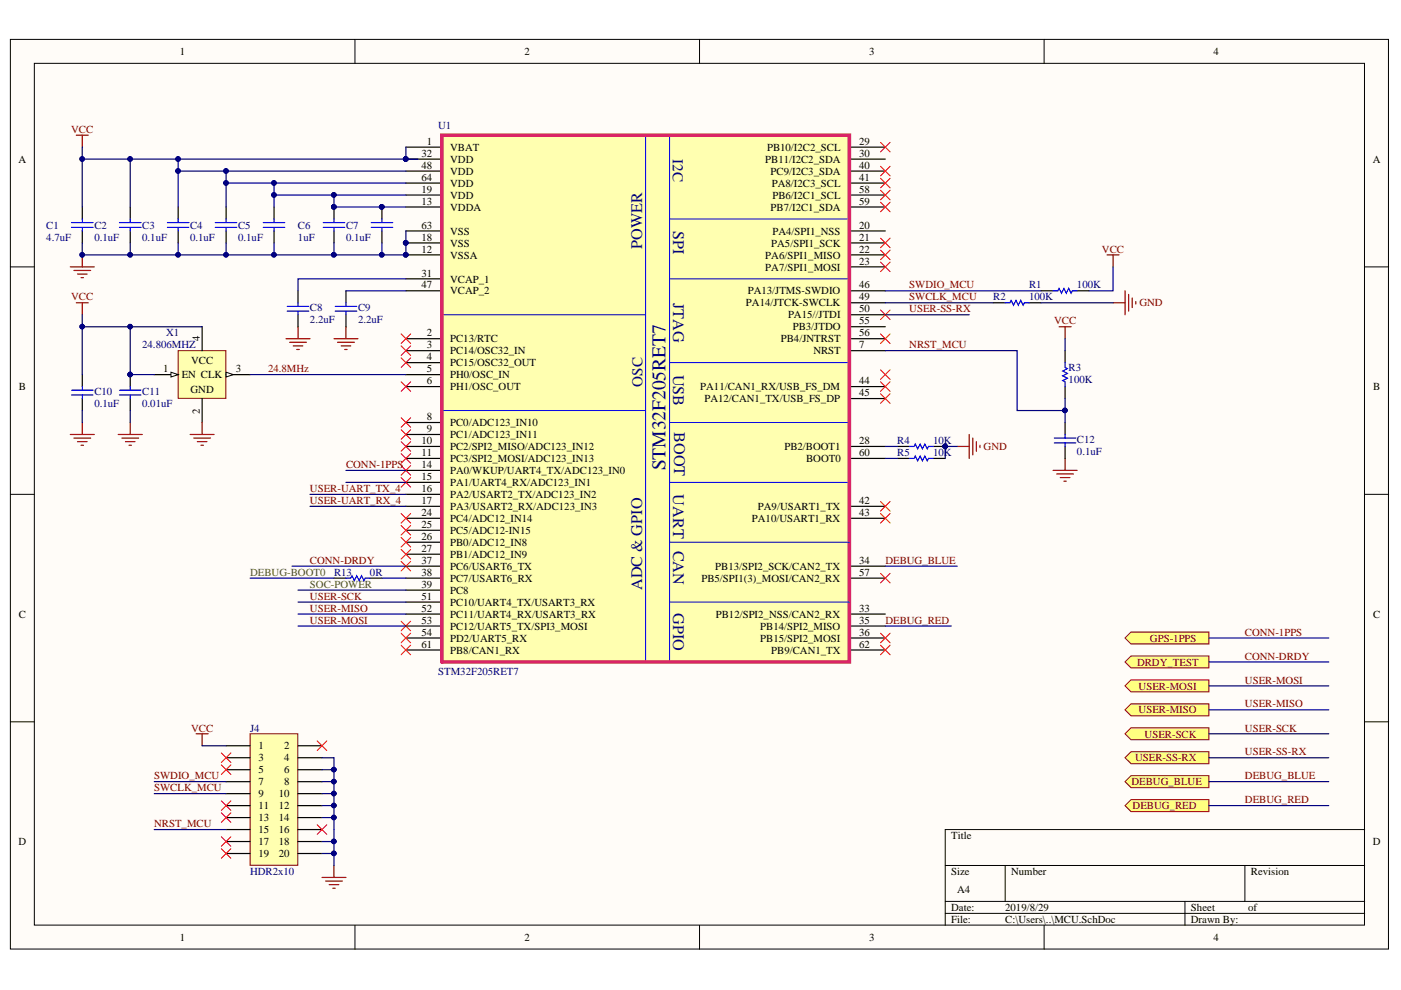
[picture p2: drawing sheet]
<svg xmlns="http://www.w3.org/2000/svg" width="297mm" height="210mm" viewBox="0 0 297 210" stroke-linecap="round" stroke-linejoin="round" font-family="sans-serif">
<defs><g id="words">
<text font-size="4.1" fill="#000080" x="141.1" y="99.7" transform="rotate(-90 141.1 99.7)">STM32F205RET7</text>
<g font-size="3.4" fill="#000080">
<text x="136.1" y="52.8" transform="rotate(-90 136.1 52.8)">POWER</text>
<text x="142.7" y="49" transform="rotate(90 142.7 49)">SPI</text>
<text x="142.7" y="64.2" transform="rotate(90 142.7 64.2)">JTAG</text>
<text x="142.7" y="79.4" transform="rotate(90 142.7 79.4)">USB</text>
<text x="143" y="91.6" transform="rotate(90 143 91.6)">BOOT</text>
<text x="142.7" y="104.8" transform="rotate(90 142.7 104.8)">UART</text>
<text x="142.7" y="116.8" transform="rotate(90 142.7 116.8)">CAN</text>
<text x="136.1" y="125.1" transform="rotate(-90 136.1 125.1)">ADC &amp; GPIO</text>
<text x="142.7" y="129.9" transform="rotate(90 142.7 129.9)">GPIO</text>
</g>
<g font-size="3.2" fill="#000080">
<text x="142.7" y="33.8" transform="rotate(90 142.7 33.8)">I2C</text>
<text x="136.2" y="81.9" transform="rotate(-90 136.2 81.9)">OSC</text>
</g>
<g font-size="2.3">
<text x="38.1" y="11.7">1</text>
<text x="111.2" y="11.7">2</text>
<text x="184.3" y="11.7">3</text>
<text x="257.3" y="11.7">4</text>
<text x="3.9" y="34.5">A</text>
<text x="89.4" y="33.2">32</text>
<text x="89.4" y="35.8">48</text>
<text x="90.5" y="30.7">1</text>
<text x="95.4" y="32">VBAT</text>
<text x="95.4" y="34.5">VDD</text>
<text x="162.3" y="34.5">PB11/I2C2_SDA</text>
<text x="162.6" y="32">PB10/I2C2_SCL</text>
<text x="182.1" y="30.7">29</text>
<text x="182.1" y="33.2">30</text>
<text x="182.1" y="35.8">40</text>
<text x="291.1" y="34.5">A</text>
<text x="89.4" y="40.8">19</text>
<text x="89.4" y="38.3">64</text>
<text x="95.4" y="37">VDD</text>
<text x="95.4" y="39.6">VDD</text>
<text x="163.4" y="37">PC9/I2C3_SDA</text>
<text x="163.6" y="39.6">PA8/I2C3_SCL</text>
<text x="182.1" y="38.3">41</text>
<text x="182.1" y="40.8">58</text>
<text x="89.4" y="43.4">13</text>
<text x="95.4" y="44.7">VDDA</text>
<text x="95.4" y="42.1">VDD</text>
<text x="163.4" y="44.7">PB7/I2C1_SDA</text>
<text x="163.8" y="42.1">PB6/I2C1_SCL</text>
<text x="182.1" y="43.4">59</text>
<text x="89.4" y="53.6">12</text>
<text x="89.4" y="51">18</text>
<text x="89.4" y="48.5">63</text>
<text x="95.4" y="52.3">VSS</text>
<text x="95.4" y="49.7">VSS</text>
<text x="163.5" y="52.3">PA5/SPI1_SCK</text>
<text x="163.8" y="49.7">PA4/SPI1_NSS</text>
<text x="182.1" y="48.5">20</text>
<text x="182.1" y="51">21</text>
<text x="182.1" y="53.6">22</text>
<text x="89.4" y="58.6">31</text>
<text x="95.4" y="54.8">VSSA</text>
<text x="95.4" y="59.9">VCAP_1</text>
<text x="162.3" y="54.8">PA6/SPI1_MISO</text>
<text x="162.3" y="57.4">PA7/SPI1_MOSI</text>
<text x="182.1" y="56.1">23</text>
<text x="89.4" y="61.2">47</text>
<text x="95.4" y="62.4">VCAP_2</text>
<text x="158.1" y="65">PA14/JTCK-SWCLK</text>
<text x="158.5" y="62.4">PA13/JTMS-SWDIO</text>
<text x="182.1" y="61.2">46</text>
<text x="182.1" y="63.7">49</text>
<text x="90.5" y="71.3">2</text>
<text x="167.1" y="67.5">PA15//JTDI</text>
<text x="168.1" y="70">PB3/JTDO</text>
<text x="182.1" y="66.2">50</text>
<text x="182.1" y="68.8">55</text>
<text x="182.1" y="71.3">56</text>
<text x="40.5" y="77.2">VCC</text>
<text x="42.4" y="72.3" transform="rotate(-90 42.4 72.3)">4</text>
<text x="90.5" y="73.8">3</text>
<text x="90.5" y="76.4">4</text>
<text x="95.4" y="72.6">PC13/RTC</text>
<text x="95.4" y="75.1">PC14/OSC32_IN</text>
<text x="95.4" y="77.7">PC15/OSC32_OUT</text>
<text x="165.5" y="72.6">PB4/JNTRST</text>
<text x="172.4" y="75.1">NRST</text>
<text x="182.1" y="73.8">7</text>
<text x="4" y="82.8">B</text>
<text x="34.6" y="78.9">1</text>
<text x="38.5" y="80.2">EN CLK</text>
<text x="40.4" y="83.3">GND</text>
<text x="50" y="78.9">3</text>
<text x="90.5" y="78.9">5</text>
<text x="90.5" y="81.5">6</text>
<text x="95.4" y="80.2">PH0/OSC_IN</text>
<text x="95.4" y="82.8">PH1/OSC_OUT</text>
<text x="148.5" y="82.8">PA11/CAN1_RX/USB_FS_DM</text>
<text x="182.1" y="81.5">44</text>
<text x="291.1" y="82.8">B</text>
<text x="42.4" y="87.7" transform="rotate(-90 42.4 87.7)">2</text>
<text x="90.5" y="89.1">8</text>
<text x="149.4" y="85.3">PA12/CAN1_TX/USB_FS_DP</text>
<text x="182.1" y="84">45</text>
<text x="89.4" y="94.2">10</text>
<text x="90.5" y="91.6">9</text>
<text x="95.4" y="90.4">PC0/ADC123_IN10</text>
<text x="95.4" y="92.9">PC1/ADC123_IN11</text>
<text x="95.4" y="95.4">PC2/SPI2_MISO/ADC123_IN12</text>
<text x="166.3" y="95.4">PB2/BOOT1</text>
<text x="182.1" y="94.2">28</text>
<text x="89.4" y="96.7">11</text>
<text x="89.4" y="99.2">14</text>
<text x="89.4" y="101.8">15</text>
<text x="95.4" y="98">PC3/SPI2_MOSI/ADC123_IN13</text>
<text x="95.4" y="100.5">PA0/WKUP/UART4_TX/ADC123_IN0</text>
<text x="170.9" y="98">BOOT0</text>
<text x="182.1" y="96.7">60</text>
<text x="89.4" y="104.3">16</text>
<text x="89.4" y="106.9">17</text>
<text x="95.4" y="103.1">PA1/UART4_RX/ADC123_IN1</text>
<text x="95.4" y="105.6">PA2/USART2_TX/ADC123_IN2</text>
<text x="182.1" y="106.9">42</text>
<text x="89.4" y="109.4">24</text>
<text x="89.4" y="111.9">25</text>
<text x="95.4" y="108.1">PA3/USART2_RX/ADC123_IN3</text>
<text x="95.4" y="110.7">PC4/ADC12_IN14</text>
<text x="95.4" y="113.2">PC5/ADC12-IN15</text>
<text x="159.4" y="110.7">PA10/USART1_RX</text>
<text x="160.7" y="108.1">PA9/USART1_TX</text>
<text x="182.1" y="109.4">43</text>
<text x="89.4" y="114.5">26</text>
<text x="89.4" y="117">27</text>
<text x="89.4" y="119.5">37</text>
<text x="95.4" y="115.7">PB0/ADC12_IN8</text>
<text x="95.4" y="118.3">PB1/ADC12_IN9</text>
<text x="182.1" y="119.5">34</text>
<text x="89.4" y="122.1">38</text>
<text x="89.4" y="124.6">39</text>
<text x="95.4" y="120.8">PC6/USART6_TX</text>
<text x="95.4" y="123.3">PC7/USART6_RX</text>
<text x="95.4" y="125.9">PC8</text>
<text x="148.7" y="123.3">PB5/SPI1(3)_MOSI/CAN2_RX</text>
<text x="151.6" y="120.8">PB13/SPI2_SCK/CAN2_TX</text>
<text x="182.1" y="122.1">57</text>
<text x="4" y="131">C</text>
<text x="89.4" y="127.1">51</text>
<text x="89.4" y="129.7">52</text>
<text x="95.4" y="128.4">PC10/UART4_TX/USART3_RX</text>
<text x="95.4" y="131">PC11/UART4_RX/USART3_RX</text>
<text x="151.8" y="131">PB12/SPI2_NSS/CAN2_RX</text>
<text x="182.1" y="129.7">33</text>
<text x="291.1" y="131">C</text>
<text x="89.4" y="132.3">53</text>
<text x="89.4" y="134.8">54</text>
<text x="89.4" y="137.3">61</text>
<text x="95.4" y="133.5">PC12/UART5_TX/SPI3_MOSI</text>
<text x="95.4" y="136.1">PD2/UART5_RX</text>
<text x="161.2" y="133.5">PB14/SPI2_MISO</text>
<text x="161.2" y="136.1">PB15/SPI2_MOSI</text>
<text x="182.1" y="132.3">35</text>
<text x="182.1" y="134.8">36</text>
<text x="182.1" y="137.3">62</text>
<text x="95.4" y="138.6">PB8/CAN1_RX</text>
<text x="163.5" y="138.6">PB9/CAN1_TX</text>
<text x="54.8" y="158.9">1</text>
<text x="54.8" y="161.4">3</text>
<text x="60.3" y="158.9">2</text>
<text x="60.3" y="161.4">4</text>
<text x="54.8" y="164">5</text>
<text x="54.8" y="166.5">7</text>
<text x="60.3" y="164">6</text>
<text x="60.3" y="166.5">8</text>
<text x="54.8" y="169">9</text>
<text x="54.8" y="171.6">11</text>
<text x="59.1" y="169">10</text>
<text x="59.1" y="171.6">12</text>
<text x="3.9" y="179.2">D</text>
<text x="54.8" y="174.1">13</text>
<text x="54.8" y="176.6">15</text>
<text x="54.8" y="179.2">17</text>
<text x="59.1" y="174.1">14</text>
<text x="59.1" y="176.6">16</text>
<text x="59.1" y="179.2">18</text>
<text x="201.7" y="177.9">Title</text>
<text x="291.1" y="179.2">D</text>
<text x="54.8" y="181.8">19</text>
<text x="59.1" y="181.8">20</text>
<text x="201.7" y="185.6">Size</text>
<text x="214.4" y="185.6">Number</text>
<text x="265.2" y="185.6">Revision</text>
<text x="202.9" y="189.4">A4</text>
<text x="201.7" y="193.2">Date:</text>
<text x="201.7" y="195.7">File:</text>
<text x="213.1" y="193.2">2019/8/29</text>
<text x="213.1" y="195.7">C:\Users\..\MCU.SchDoc</text>
<text x="252.5" y="193.2">Sheet</text>
<text x="252.5" y="195.7">Drawn By:</text>
<text x="264.6" y="193.2">of</text>
<text x="38.1" y="199.5">1</text>
<text x="111.2" y="199.5">2</text>
<text x="184.3" y="199.5">3</text>
<text x="257.3" y="199.5">4</text>
</g>
<g font-size="2.3" fill="#800000">
<text x="15.1" y="28.2">VCC</text>
<text x="233.6" y="53.6">VCC</text>
<text x="15.1" y="63.7">VCC</text>
<text x="192.8" y="61.2">SWDIO_MCU</text>
<text x="192.8" y="63.7">SWCLK_MCU</text>
<text x="241.6" y="65">GND</text>
<text x="192.8" y="66.2">USER-SS-RX</text>
<text x="223.5" y="68.8">VCC</text>
<text x="192.8" y="73.8">NRST_MCU</text>
<text x="56.8" y="78.9">24.8MHz</text>
<text x="208.6" y="95.4">GND</text>
<text x="73.4" y="99.2">CONN-1PPS</text>
<text x="65.7" y="106.9">USER-UART_RX_4</text>
<text x="65.7" y="104.3">USER-UART_TX_4</text>
<text x="65.7" y="119.5">CONN-DRDY</text>
<text x="187.7" y="119.5">DEBUG_BLUE</text>
<text x="65.7" y="129.7">USER-MISO</text>
<text x="65.7" y="127.1">USER-SCK</text>
<text x="65.7" y="132.3">USER-MOSI</text>
<text x="187.7" y="132.3">DEBUG_RED</text>
<text x="243.8" y="136.1">GPS-1PPS</text>
<text x="263.9" y="134.8">CONN-1PPS</text>
<text x="241.1" y="141.1">DRDY_TEST</text>
<text x="263.9" y="139.9">CONN-DRDY</text>
<text x="241.4" y="146.2">USER-MOSI</text>
<text x="263.9" y="144.9">USER-MOSI</text>
<text x="263.9" y="150">USER-MISO</text>
<text x="40.5" y="155.1">VCC</text>
<text x="241.4" y="151.3">USER-MISO</text>
<text x="263.9" y="155.1">USER-SCK</text>
<text x="240.6" y="161.4">USER-SS-RX</text>
<text x="242.7" y="156.4">USER-SCK</text>
<text x="263.9" y="160.2">USER-SS-RX</text>
<text x="32.7" y="165.2">SWDIO_MCU</text>
<text x="32.7" y="167.8">SWCLK_MCU</text>
<text x="239.9" y="166.5">DEBUG_BLUE</text>
<text x="263.9" y="165.2">DEBUG_BLUE</text>
<text x="240.1" y="171.6">DEBUG_RED</text>
<text x="263.9" y="170.3">DEBUG_RED</text>
<text x="32.7" y="175.4">NRST_MCU</text>
</g>
<g font-size="2.3" fill="#000080">
<text x="92.9" y="27.4">U1</text>
<text x="9.8" y="48.5">C1</text>
<text x="9.8" y="51">4.7uF</text>
<text x="20" y="48.5">C2</text>
<text x="20" y="51">0.1uF</text>
<text x="30.1" y="48.5">C3</text>
<text x="30.1" y="51">0.1uF</text>
<text x="40.3" y="48.5">C4</text>
<text x="40.3" y="51">0.1uF</text>
<text x="50.5" y="48.5">C5</text>
<text x="50.5" y="51">0.1uF</text>
<text x="63.2" y="48.5">C6</text>
<text x="63.2" y="51">1uF</text>
<text x="73.4" y="48.5">C7</text>
<text x="73.4" y="51">0.1uF</text>
<text x="65.7" y="66">C8</text>
<text x="75.9" y="66">C9</text>
<text x="210.6" y="63.7">R2</text>
<text x="218.2" y="61.2">R1</text>
<text x="218.2" y="63.7">100K</text>
<text x="228.3" y="61.2">100K</text>
<text x="35.2" y="71.3">X1</text>
<text x="65.7" y="68.5">2.2uF</text>
<text x="75.9" y="68.5">2.2uF</text>
<text x="30.1" y="73.8">24.806MHZ</text>
<text x="20" y="83.8">C10</text>
<text x="30.1" y="83.8">C11</text>
<text x="226.6" y="78.7">R3</text>
<text x="226.6" y="81.2">100K</text>
<text x="20" y="86.3">0.1uF</text>
<text x="30.1" y="86.3">0.01uF</text>
<text x="190.2" y="94.2">R4</text>
<text x="197.9" y="94.2">10K</text>
<text x="228.3" y="93.9">C12</text>
<text x="190.2" y="96.7">R5</text>
<text x="197.9" y="96.7">10K</text>
<text x="228.3" y="96.4">0.1uF</text>
<text x="70.8" y="122.1">R13</text>
<text x="78.4" y="122.1">0R</text>
<text x="92.9" y="143.2">STM32F205RET7</text>
<text x="53" y="155.1">J4</text>
<text x="53" y="185.6">HDR2x10</text>
</g>
<g font-size="2.3" fill="#38761d">
<text x="53" y="122.1">DEBUG-BOOT0</text>
<text x="65.7" y="124.6">SOC-POWER</text>
</g>
</g></defs>
<g fill="#fffcf8" stroke="#000" stroke-width=".21">
<path d="M2.2 8.4h292.2v192.8h-292.2z"/>
<path d="M7.3 13.4h282v182.7h-282z"/>
</g>
<g fill="none" stroke="#000" stroke-width=".21">
<path d="M75.3 8.4v5M148.3 8.4v5M221.4 8.4v5M2.2 56.6h5.1M289.3 56.6h5.1M2.2 104.8h5.1M289.3 104.8h5.1M2.2 153h5.1M289.3 153h5.1M289.3 175.9h-88.9v20.3M75.3 196.2v5.1M148.3 196.2v5.1"/>
<path d="M200.4 183.5h88.9M200.4 191.1h88.9M200.4 193.7h88.9M213.1 183.5v7.6M221.4 196.2v5.1M251.2 191.1v5.1M263.9 183.5v7.6"/>
</g>
<path d="M93.7 28.7h86.3v111.6h-86.3z" fill="#ffffb0" stroke="#800000" stroke-width=".21"/>
<g fill="none" stroke="#000" stroke-width=".25">
<path d="M86.1 31.2h7.6M86.1 33.7h7.6M86.1 36.3h7.6M86.1 38.8h7.6M180.1 31.2h7.6M180.1 33.7h7.6M180.1 36.3h7.6M180.1 38.8h7.6M86.1 54h7.6M86.1 43.9h7.6M86.1 51.5h7.6M86.1 41.4h7.6"/>
<path d="M86.1 49h7.6M86.1 59.1h7.6M180.1 54h7.6M180.1 43.9h7.6M180.1 51.5h7.6M180.1 41.4h7.6M180.1 49h7.6M180.1 56.6h7.6M86.1 71.8h7.6M86.1 74.4h7.6M86.1 76.9h7.6M86.1 79.4h7.6"/>
<path d="M86.1 61.7h7.6M180.1 71.8h7.6M180.1 74.4h7.6M180.1 61.7h7.6M180.1 64.2h7.6M180.1 66.7h7.6M180.1 69.3h7.6M86.1 82h7.6M86.1 89.6h7.6M86.1 92.1h7.6M86.1 94.7h7.6M86.1 97.2h7.6"/>
<path d="M86.1 99.7h7.6M180.1 82h7.6M180.1 94.7h7.6M180.1 97.2h7.6M180.1 84.5h7.6M86.1 102.3h7.6M86.1 104.8h7.6M86.1 107.4h7.6M86.1 109.9h7.6M86.1 112.4h7.6M86.1 115h7.6M86.1 117.5h7.6"/>
<path d="M180.1 107.4h7.6M180.1 109.9h7.6M86.1 130.2h7.6M86.1 120h7.6M86.1 132.7h7.6M86.1 135.3h7.6M86.1 122.6h7.6M86.1 125.1h7.6M86.1 127.7h7.6M86.1 137.8h7.6M180.1 130.2h7.6M180.1 120h7.6"/>
<path d="M180.1 132.7h7.6M180.1 135.3h7.6M180.1 122.6h7.6M180.1 137.8h7.6"/>
</g>
<g fill="#000080" stroke="#000080" stroke-width=".21">
<circle cx="86" cy="54" r=".49"/>
<circle cx="86" cy="51.5" r=".49"/>
<circle cx="86" cy="33.7" r=".49"/>
</g>
<path d="M136.9 28.7v111.6M142 28.7v111.6M142 46.4h38.1M142 59.1h38.1M93.7 66.7h43.2M142 76.9h38.1M93.7 87h43.2M142 89.6h38.1M142 102.3h38.1M142 115h38.1M142 127.7h38.1" fill="none" stroke="#00f" stroke-width=".21"/>
<path d="M93.7 28.7h86.4v111.6h-86.4z" fill="none" stroke="#da2467" stroke-width=".76"/>
<g fill="none" stroke="#f00" stroke-width=".21">
<path d="M85 70.8l2.1 2M85 73.3l2.1 2.1M85 75.9l2.1 2M87.1 70.8l-2.1 2M87.1 73.3l-2.1 2.1M87.1 75.9l-2.1 2M186.7 78.4l2 2M186.7 70.8l2 2M188.7 78.4l-2 2M188.7 70.8l-2 2M85 81l2.1 2M85 88.6l2.1 2"/>
<path d="M85 98.7l2.1 2.1M85 91.1l2.1 2M87.1 81l-2.1 2M87.1 88.6l-2.1 2M87.1 98.7l-2.1 2.1M87.1 91.1l-2.1 2M186.7 83.5l2 2M186.7 81l2 2M188.7 83.5l-2 2M188.7 81l-2 2M85 119l2.1 2.1M85 101.3l2.1 2"/>
<path d="M85 111.4l2.1 2M85 114l2.1 2M87.1 119l-2.1 2.1M87.1 101.3l-2.1 2M87.1 111.4l-2.1 2M87.1 114l-2.1 2M85 131.7l2.1 2M87.1 131.7l-2.1 2"/>
</g>
<path d="M37.8 74.4h10.1v10.1h-10.1z" fill="#ffffb0" stroke="#800000" stroke-width=".21"/>
<path d="M32.7 79.4h5.1" fill="none" stroke="#000" stroke-width=".25"/>
<path d="M36.3 78.9l1.5 .5-1.5 .5z" fill="#fffcf8"/>
<path d="M36.3 78.9l1.5 .5-1.5 .5z" fill="none" stroke="#000" stroke-width=".21"/>
<path d="M47.9 79.4h5.1M42.9 84.5v5.1" fill="none" stroke="#000" stroke-width=".25"/>
<path d="M47.9 78.9l1.6 .5-1.6 .5z" fill="#fffcf8"/>
<path d="M47.9 78.9l1.6 .5-1.6 .5z" fill="none" stroke="#000" stroke-width=".21"/>
<g fill="none" stroke="#000" stroke-width=".25">
<path d="M17.4 43.9v2.5M17.4 49v2.5M27.6 43.9v2.5M27.6 49v2.5M37.8 43.9v2.5M37.8 49v2.5M47.9 43.9v2.5M47.9 49v2.5M58.1 43.9v2.5M58.1 49v2.5M70.8 43.9v2.5M70.8 49v2.5"/>
<path d="M81 43.9v2.5M81 49v2.5M17.4 79.4v2.6M27.6 79.4v2.6M42.9 69.3v5.1M63.2 61.7v2.5M63.2 66.7v2.6M73.4 61.7v2.5M73.4 66.7v2.6M225.8 74.4v2.5M17.4 84.5v2.5M27.6 84.5v2.5"/>
<path d="M190.2 94.7h2.6M190.2 97.2h2.6M197.9 94.7h2.5M197.9 97.2h2.5M225.8 82v2.5M225.8 89.6v2.5M225.8 94.7v2.5"/>
</g>
<g fill="none" stroke="#800000" stroke-width=".25">
<path d="M16.2 28.7h2.5M17.4 28.7v2.5M14.9 56.6h5.1M15.7 57.3h3.5M16.4 58.1h2.1M17.2 58.9h.5M17.4 54v2.6M16.2 64.2h2.5M17.4 64.2v2.5M60.6 71.8h5.1M61.4 72.6h3.6M62.2 73.3h2"/>
<path d="M62.9 74.1h.5M63.2 69.3v2.5M70.8 71.8h5.1M71.6 72.6h3.5M72.3 73.3h2.1M73.1 74.1h.5M73.4 69.3v2.5M224.5 69.3h2.6M225.8 69.3v2.5M14.9 92.1h5.1M15.7 92.9h3.5M16.4 93.6h2.1"/>
<path d="M17.2 94.4h.5M17.4 89.6v2.5M25.1 92.1h5.1M25.8 92.9h3.6M26.6 93.6h2M27.4 94.4h.5M27.6 89.6v2.5M40.3 92.1h5.1M41.1 92.9h3.5M41.8 93.6h2.1M42.6 94.4h.5M42.9 89.6v2.5"/>
<path d="M202.9 94.7h2.6M205.5 92.1v5.1M206.3 92.9v3.5M207 93.6v2.1M207.8 94.4v.5M223.3 99.7h5.1M225.8 97.2v2.5M224 100.5h3.6M224.8 101.3h2M225.6 102h.5"/>
</g>
<g fill="#000080" stroke="#000080" stroke-width=".21">
<circle cx="17.4" cy="54" r=".48"/>
<circle cx="200.4" cy="94.6" r=".48"/>
<circle cx="27.6" cy="79.4" r=".48"/>
<circle cx="70.8" cy="43.9" r=".49"/>
<circle cx="80.9" cy="43.9" r=".49"/>
<circle cx="70.8" cy="41.3" r=".49"/>
<circle cx="80.9" cy="54" r=".49"/>
<circle cx="58.1" cy="54" r=".48"/>
<circle cx="47.9" cy="54" r=".48"/>
<circle cx="37.7" cy="54" r=".48"/>
<circle cx="27.6" cy="54" r=".48"/>
<circle cx="37.7" cy="33.7" r=".48"/>
<circle cx="37.7" cy="36.2" r=".48"/>
<circle cx="47.9" cy="36.2" r=".48"/>
<circle cx="47.9" cy="38.8" r=".48"/>
<circle cx="58.1" cy="38.8" r=".48"/>
<circle cx="58.1" cy="41.3" r=".48"/>
<circle cx="86" cy="33.7" r=".49"/>
<circle cx="27.6" cy="69.2" r=".48"/>
<circle cx="17.4" cy="69.2" r=".48"/>
<circle cx="70.8" cy="54" r=".49"/>
<circle cx="86" cy="54" r=".49"/>
<circle cx="86" cy="51.5" r=".49"/>
<circle cx="27.6" cy="33.7" r=".48"/>
<circle cx="17.4" cy="33.7" r=".48"/>
<circle cx="225.8" cy="87" r=".49"/>
</g>
<g fill="none" stroke="#f00" stroke-width=".21">
<path d="M186.7 35.3l2 2M186.7 30.2l2 2M186.7 37.8l2 2M188.7 35.3l-2 2M188.7 30.2l-2 2M188.7 37.8l-2 2M186.7 50.5l2 2M186.7 53l2 2.1M186.7 55.6l2 2M186.7 40.3l2 2.1M186.7 42.9l2 2M188.7 50.5l-2 2"/>
<path d="M188.7 53l-2 2.1M188.7 55.6l-2 2M188.7 40.3l-2 2.1M188.7 42.9l-2 2M186.7 65.7l2 2.1M188.7 65.7l-2 2.1M85 93.6l2.1 2.1M85 96.2l2.1 2M87.1 93.6l-2.1 2.1M87.1 96.2l-2.1 2M85 108.9l2.1 2M85 116.5l2.1 2"/>
<path d="M87.1 108.9l-2.1 2M87.1 116.5l-2.1 2M85 136.8l2.1 2M87.1 136.8l-2.1 2M186.7 121.6l2 2M186.7 134.3l2 2M186.7 136.8l2 2M188.7 121.6l-2 2M188.7 134.3l-2 2M188.7 136.8l-2 2"/>
</g>
<g fill="none" stroke="#00f" stroke-width=".25">
<path d="M15.2 48.2h4.5M15.2 47.2h4.5M17.4 46.4v.8M17.4 48.2v.8M25.3 48.2h4.6M25.3 47.2h4.6M27.6 46.4v.8M27.6 48.2v.8M35.5 48.2h4.6M35.5 47.2h4.6M37.8 46.4v.8M37.8 48.2v.8"/>
<path d="M45.7 48.2h4.5M45.7 47.2h4.5M47.9 46.4v.8M47.9 48.2v.8M55.8 48.2h4.6M55.8 47.2h4.6M58.1 46.4v.8M58.1 48.2v.8M68.5 48.2h4.6M68.5 47.2h4.6M70.8 46.4v.8M70.8 48.2v.8"/>
<path d="M78.7 48.2h4.6M78.7 47.2h4.6M81 46.4v.8M81 48.2v.8M60.9 66h4.6M60.9 65h4.6M63.2 64.2v.8M63.2 66v.7M71.1 66h4.5M71.1 65h4.5M73.4 64.2v.8M73.4 66v.7"/>
<path d="M225.8 76.9v1l.5 .3-1 .5 1 .5-1 .5 1 .5-1 .5 .5 .3v1M15.2 83.7h4.5M15.2 82.7h4.5M17.4 82v.7M17.4 83.7v.8M25.3 83.7h4.6M25.3 82.7h4.6M27.6 82v.7M27.6 83.7v.8M192.8 94.7h1l.3-.5 .5 1 .5-1 .5 1 .5-1 .5 1 .3-.5h1M192.8 97.2h1l.3-.5 .5 1 .5-1 .5 1 .5-1 .5 1 .3-.5h1M223.5 93.9h4.6"/>
<path d="M223.5 92.9h4.6M225.8 92.1v.8M225.8 93.9v.8"/>
</g>
<g fill="none" stroke="#000080" stroke-width=".25">
<path d="M17.4 31.2v2.5M27.6 33.7h-10.2v10.2M37.8 33.7v10.2M37.8 36.3h48.3M47.9 36.3v7.6M47.9 38.8h38.2M58.1 38.8v5.1M86.1 31.2v2.5M88.6 33.7h-61v10.2M17.4 51.5v2.5h53.4v-2.5M27.6 51.5v2.5M37.8 51.5v2.5"/>
<path d="M47.9 51.5v2.5M58.1 41.4h28M58.1 51.5v2.5M70.8 41.4v2.5h15.3M81 51.5v2.5M86.1 59.1h-22.9v2.6M86.1 49v5h-15.3M17.4 66.7v2.6M27.6 69.3v10.1h5.1M42.9 69.3h-25.5v10.1M53 79.4h33.1M73.4 61.7h12.7"/>
<path d="M187.7 74.4h28v12.6h10.1v-2.5M187.7 66.7h17.8M225.8 71.8v2.6M17.4 87v2.6M27.6 87v2.6M73.4 99.7h12.7M187.7 97.2h2.5M187.7 94.7h2.5M202.9 94.7h-2.5v2.5M225.8 87v2.6M65.7 107.4h20.4M65.7 104.8h20.4"/>
<path d="M73.4 102.3h12.7M61.9 120h24.2M63.2 127.7h22.9M63.2 130.2h22.9M63.2 132.7h22.9M187.7 132.7h14M187.7 120h15.2"/>
</g>
<g fill="#ffff80" stroke="#800000" stroke-width=".21">
<path d="M238.5 135.3l1.3-1.3h16.5v2.5h-16.5z" fill-rule="evenodd"/>
<path d="M238.5 145.4l1.3-1.2h16.5v2.5h-16.5z" fill-rule="evenodd"/>
<path d="M238.5 155.6l1.3-1.3h16.5v2.5h-16.5z" fill-rule="evenodd"/>
<path d="M238.5 160.7l1.3-1.3h16.5v2.5h-16.5z" fill-rule="evenodd"/>
<path d="M238.5 140.3l1.3-1.2h16.5v2.5h-16.5z" fill-rule="evenodd"/>
<path d="M238.5 150.5l1.3-1.3h16.5v2.6h-16.5z" fill-rule="evenodd"/>
<path d="M238.5 165.7l1.3-1.2h16.5v2.5h-16.5z" fill-rule="evenodd"/>
<path d="M238.5 170.8l1.3-1.3h16.5v2.6h-16.5z" fill-rule="evenodd"/>
</g>
<path d="M256.3 135.3h25.4M256.3 140.3h25.4M256.3 145.4h25.4M256.3 150.5h25.4M256.3 155.6h25.4M256.3 160.7h25.4M256.3 165.7h25.4M256.3 170.8h25.4" fill="none" stroke="#000080" stroke-width=".25"/>
<path d="M53 155.6h10.1v27.9h-10.1z" fill="#ffffb0" stroke="#800000" stroke-width=".21"/>
<g fill="none" stroke="#000" stroke-width=".25">
<path d="M210.6 64.2h2.5M218.2 64.2h2.5M220.7 61.7h2.6M228.4 61.7h2.5M70.8 122.6h2.6M78.4 122.6h2.6M47.9 158.1h5.1M63.2 158.1h5.1M47.9 160.7h5.1M47.9 163.2h5.1M47.9 165.7h5.1M47.9 168.3h5.1"/>
<path d="M47.9 170.8h5.1M47.9 173.3h5.1M47.9 175.9h5.1M47.9 178.4h5.1M63.2 160.7h5.1M63.2 163.2h5.1M63.2 165.7h5.1M63.2 168.3h5.1M63.2 170.8h5.1M63.2 173.3h5.1M63.2 175.9h5.1M63.2 178.4h5.1"/>
<path d="M47.9 181h5.1M63.2 181h5.1"/>
</g>
<g fill="none" stroke="#800000" stroke-width=".25">
<path d="M234.7 54h2.6M236 54v2.6M236 64.2h2.5M238.5 61.7v5M239.3 62.4v3.6M240.1 63.2v2M240.8 63.9v.6M41.6 155.6h2.5M42.9 155.6v2.5M68.3 186h5.1M69 186.8h3.6M69.8 187.6h2"/>
<path d="M70.6 188.3h.5M70.8 183.5v2.5"/>
</g>
<g fill="none" stroke="#000080" stroke-width=".25">
<path d="M236 56.6v5.1h-5.1M187.7 64.2h22.9M187.7 61.7h33M220.7 64.2h15.3M53 122.6h17.8M63.2 125.1h22.9M81 122.6h5.1M42.9 158.1h5M32.7 165.7h15.2M32.7 168.3h15.2M32.7 175.9h15.2M68.3 178.4h2.5v2.6h-2.5"/>
<path d="M68.3 170.8h2.5v7.6M68.3 168.3h2.5v2.5M68.3 165.7h2.5v2.6M68.3 163.2h2.5v2.5M68.3 160.7h2.5v2.5M68.3 173.3h2.5M70.8 181v2.5"/>
</g>
<g fill="#000080" stroke="#000080" stroke-width=".21">
<circle cx="70.8" cy="178.4" r=".49"/>
<circle cx="70.8" cy="180.9" r=".49"/>
<circle cx="70.8" cy="173.3" r=".49"/>
<circle cx="70.8" cy="170.8" r=".49"/>
<circle cx="70.8" cy="168.2" r=".49"/>
<circle cx="70.8" cy="165.7" r=".49"/>
<circle cx="70.8" cy="163.2" r=".49"/>
</g>
<g fill="none" stroke="#f00" stroke-width=".21">
<path d="M186.7 106.3l2 2.1M186.7 108.9l2 2M188.7 106.3l-2 2.1M188.7 108.9l-2 2M85 134.3l2.1 2M87.1 134.3l-2.1 2M46.9 159.6l2.1 2.1M49 159.6l-2.1 2.1M67.3 157.1l2 2M69.3 157.1l-2 2M46.9 179.9l2.1 2.1M46.9 177.4l2.1 2"/>
<path d="M46.9 169.8l2.1 2M46.9 172.3l2.1 2.1M46.9 162.2l2.1 2M49 179.9l-2.1 2.1M49 177.4l-2.1 2M49 169.8l-2.1 2M49 172.3l-2.1 2.1M49 162.2l-2.1 2M67.3 174.9l2 2M69.3 174.9l-2 2"/>
</g>
<path d="M213.1 64.2h1l.3-.5 .5 1 .5-1 .5 1 .5-1 .5 1 .3-.5h1M223.3 61.7h1l.2-.5 .6 1 .5-1 .5 1 .5-1 .5 1 .2-.5h1.1M73.4 122.6h1l.2-.5 .5 1 .5-1 .5 1 .6-1 .5 1 .2-.5h1" fill="none" stroke="#00f" stroke-width=".25"/>
<use href="#words"/>
</svg>
